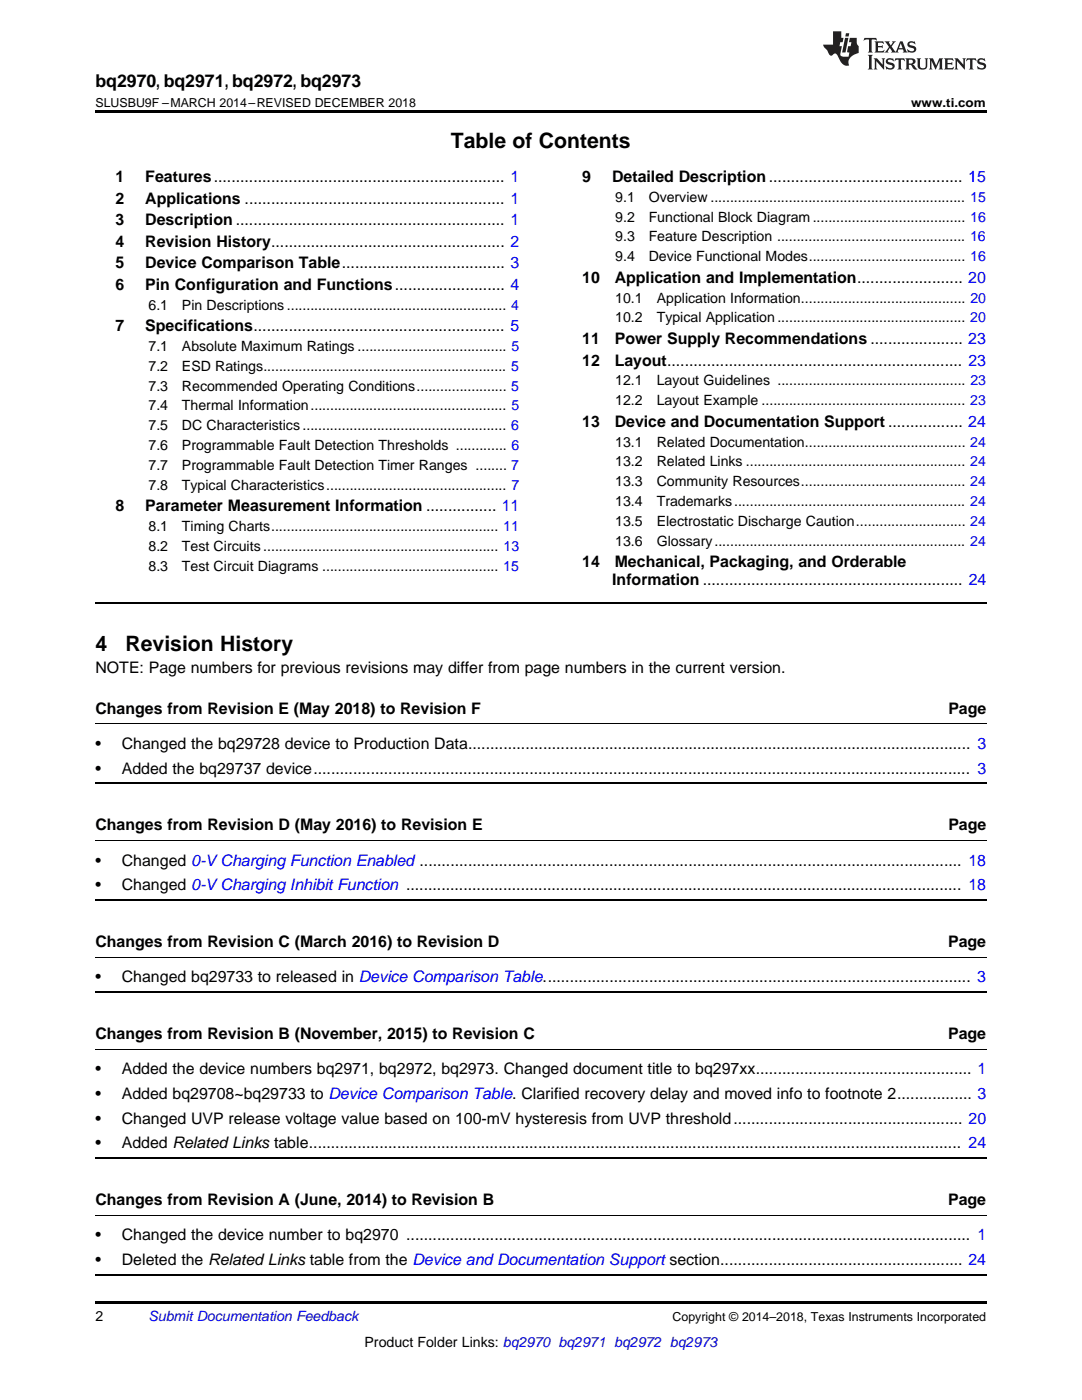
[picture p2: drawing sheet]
<svg xmlns="http://www.w3.org/2000/svg" width="216mm" height="279mm" viewBox="0 0 216 279" stroke-linecap="round" stroke-linejoin="round" font-family="sans-serif">
<defs><g id="words">
<g font-size="4.2">
<text x="90" y="29.6">Table of Contents</text>
<text x="19" y="130">4</text>
<text x="25" y="130">Revision History</text>
</g>
<text font-size="3.5" x="19" y="17.3">bq2970, bq2971, bq2972, bq2973</text>
<g font-size="3.2">
<text x="23" y="36.3">1</text>
<text x="23" y="40.6">2</text>
<text x="29" y="36.3">Features.................................................................. 1</text>
<text x="29" y="40.6">Applications ........................................................... 1</text>
<text x="116.2" y="36.3">9</text>
<text x="122.1" y="36.3">Detailed Description............................................ 15</text>
<text x="23" y="44.9">3</text>
<text x="29" y="44.9">Description ............................................................. 1</text>
<text x="23" y="49.2">4</text>
<text x="23" y="53.6">5</text>
<text x="29" y="49.2">Revision History..................................................... 2</text>
<text x="29" y="53.6">Device Comparison Table..................................... 3</text>
<text x="23" y="57.9">6</text>
<text x="29" y="57.9">Pin Configuration and Functions......................... 4</text>
<text x="116.2" y="56.4">10</text>
<text x="122.7" y="56.4">Application and Implementation........................ 20</text>
<text x="23" y="66.1">7</text>
<text x="29" y="66.1">Specifications......................................................... 5</text>
<text x="116.2" y="68.7">11</text>
<text x="122.7" y="68.7">Power Supply Recommendations ..................... 23</text>
<text x="116.2" y="73">12</text>
<text x="122.7" y="73">Layout................................................................... 23</text>
<text x="116.2" y="85.2">13</text>
<text x="122.7" y="85.2">Device and Documentation Support ................. 24</text>
<text x="23" y="102">8</text>
<text x="29" y="102">Parameter Measurement Information ................ 11</text>
<text x="116.2" y="113.2">14</text>
<text x="122.7" y="113.2">Mechanical, Packaging, and Orderable</text>
<text x="122.2" y="116.7">Information ........................................................... 24</text>
<text x="19" y="134.3">NOTE: Page numbers for previous revisions may differ from page numbers in the current version.</text>
<text x="19" y="142.4">Changes from Revision E (May 2018) to Revision F</text>
<text x="189.2" y="142.4">Page</text>
<text x="19" y="149.5">•</text>
<text x="24.3" y="149.5">Changed the bq29728 device to Production Data.................................................................................................................. 3</text>
<text x="19" y="154.4">•</text>
<text x="24.3" y="154.4">Added the bq29737 device..................................................................................................................................................... 3</text>
<text x="19" y="165.7">Changes from Revision D (May 2016) to Revision E</text>
<text x="189.2" y="165.7">Page</text>
<text x="19" y="172.8">•</text>
<text x="24.3" y="172.8">Changed 0-VCharging Function Enabled ........................................................................................................................... 18</text>
<text x="19" y="177.7">•</text>
<text x="24.3" y="177.7">Changed 0-VCharging Inhibit Function .............................................................................................................................. 18</text>
<text x="19" y="189">Changes from Revision C (March 2016) to Revision D</text>
<text x="189.2" y="189">Page</text>
<text x="19" y="196">•</text>
<text x="24.3" y="196">Changed bq29733 to released in Device Comparison Table................................................................................................. 3</text>
<text x="19" y="207.3">Changes from Revision B (November, 2015) to Revision C</text>
<text x="189.2" y="207.3">Page</text>
<text x="19" y="214.4">•</text>
<text x="24.3" y="214.4">Added the device numbers bq2971, bq2972, bq2973. Changed document title to bq297xx................................................. 1</text>
<text x="19" y="219.3">•</text>
<text x="24.3" y="219.3">Added bq29708~bq29733 to Device Comparison Table. Clarified recovery delay and moved info to footnote 2................. 3</text>
<text x="19" y="224.3">•</text>
<text x="24.3" y="224.3">Changed UVP release voltage value based on 100-mV hysteresis from UVP threshold.................................................... 20</text>
<text x="19" y="229.2">•</text>
<text x="24.3" y="229.2">Added Related Links table.................................................................................................................................................... 24</text>
<text x="19" y="240.5">Changes from Revision A (June, 2014) to Revision B</text>
<text x="189.2" y="240.5">Page</text>
<text x="19" y="247.5">•</text>
<text x="24.3" y="247.5">Changed the device number to bq2970 ................................................................................................................................ 1</text>
<text x="19" y="252.5">•</text>
<text x="24.3" y="252.5">Deleted the Related Links table from the Device and Documentation Support section....................................................... 24</text>
</g>
<g font-size="2.8">
<text x="122.8" y="40.3">9.1</text>
<text x="129.4" y="40.3">Overview ................................................................. 15</text>
<text x="122.8" y="44.2">9.2</text>
<text x="129.4" y="44.2">Functional Block Diagram....................................... 16</text>
<text x="122.8" y="48.2">9.3</text>
<text x="122.8" y="52.1">9.4</text>
<text x="129.4" y="48.2">Feature Description ................................................ 16</text>
<text x="129.4" y="52.1">Device Functional Modes........................................ 16</text>
<text x="29.6" y="61.8">6.1</text>
<text x="36.3" y="61.8">Pin Descriptions ........................................................ 4</text>
<text x="122.8" y="60.4">10.1</text>
<text x="122.8" y="64.3">10.2</text>
<text x="131" y="60.4">Application Information.......................................... 20</text>
<text x="131" y="64.3">Typical Application ................................................ 20</text>
<text x="29.6" y="70.1">7.1</text>
<text x="36.3" y="70.1">Absolute Maximum Ratings ...................................... 5</text>
<text x="29.6" y="74">7.2</text>
<text x="29.6" y="78">7.3</text>
<text x="36.3" y="74">ESD Ratings.............................................................. 5</text>
<text x="36.3" y="78">Recommended Operating Conditions....................... 5</text>
<text x="122.8" y="76.9">12.1</text>
<text x="131" y="76.9">Layout Guidelines ................................................ 23</text>
<text x="29.6" y="81.9">7.4</text>
<text x="36.3" y="81.9">Thermal Information.................................................. 5</text>
<text x="122.8" y="80.9">12.2</text>
<text x="131" y="80.9">Layout Example .................................................... 23</text>
<text x="29.6" y="85.9">7.5</text>
<text x="29.6" y="89.8">7.6</text>
<text x="36.3" y="85.9">DC Characteristics .................................................... 6</text>
<text x="36.3" y="89.8">Programmable Fault Detection Thresholds ............. 6</text>
<text x="122.8" y="89.1">13.1</text>
<text x="131" y="89.1">Related Documentation......................................... 24</text>
<text x="29.6" y="93.8">7.7</text>
<text x="36.3" y="93.8">Programmable Fault Detection Timer Ranges ........ 7</text>
<text x="122.8" y="93.1">13.2</text>
<text x="131" y="93.1">Related Links ........................................................ 24</text>
<text x="29.6" y="97.7">7.8</text>
<text x="36.3" y="97.7">Typical Characteristics.............................................. 7</text>
<text x="122.8" y="97">13.3</text>
<text x="122.8" y="101">13.4</text>
<text x="131" y="97">Community Resources.......................................... 24</text>
<text x="131" y="101">Trademarks........................................................... 24</text>
<text x="29.6" y="106">8.1</text>
<text x="36.3" y="106">Timing Charts.......................................................... 11</text>
<text x="122.8" y="104.9">13.5</text>
<text x="131" y="104.9">Electrostatic Discharge Caution............................ 24</text>
<text x="29.6" y="109.9">8.2</text>
<text x="29.6" y="113.9">8.3</text>
<text x="36.3" y="109.9">Test Circuits ............................................................ 13</text>
<text x="36.3" y="113.9">Test Circuit Diagrams ............................................. 15</text>
<text x="122.8" y="108.9">13.6</text>
<text x="131" y="108.9">Glossary................................................................ 24</text>
<text x="19" y="263.6">2</text>
<text x="72.7" y="268.9">Product Folder Links: bq2970 bq2971 bq2972 bq2973</text>
</g>
<text font-size="2.8" fill="#0000c8" x="29.6" y="263.6">Submit Documentation Feedback</text>
<g font-size="2.5">
<text x="19" y="21.4">SLUSBU9F –MARCH 2014–REVISED DECEMBER 2018</text>
<text x="181.8" y="21.4">www.ti.com</text>
<text x="134.2" y="263.6">Copyright © 2014–2018, Texas Instruments Incorporated</text>
</g>
</g></defs>
<path d="M19 22h177.8v.5h-177.8zM19 259.7h177.8v.5h-177.8z" fill="#000"/>
<path d="M19 120.4h177.8M19 156.4h177.8M19 179.6h177.8M19 198h177.8M19 231.1h177.8M19 254.4h177.8" fill="none" stroke="#000" stroke-width=".35"/>
<path d="M19 144.5h177.8M19 167.8h177.8M19 191h177.8M19 209.4h177.8M19 242.6h177.8" fill="none" stroke="#000" stroke-width=".2"/>
<g fill="#231f20">
<path d="M172.5 7.6l-.1 .5 .4-.2h.6v.1v2.1l-.2 .4h.9l-.2-.4v-2.1l.1-.1h.5l.5 .2-.2-.5zM174.5 8.3l.2 .3v1.5l-.2 .4h1.8l.2-.6a1.04 1.04 0 0 1-1.3 .2v-.7h.6l.3 .2v-.6l-.3 .2h-.6v-.6l.8-.1 .4 .3-.2-.5zM176.5 8.3l.9 1.1-.9 1.1h.8l-.2-.2 .4-.7 .5 .7-.2 .2h1.5l-.2-.2 .2-.4h.9l.1 .4-.2 .2h1l-.3-.3-.7-1.9h-.5l-.9 2-.8-1 .9-1h-.8l.1 .3-.4 .5-.3-.6 .1-.2zM179.7 8.6l.4 1h-.7zM181.3 8.4a.63 .63 0 0 0-.2 .7 .63 .63 0 0 0 .6 .4l.6 .2 .1 .2a.75 .75 0 0 1-.7 .4 .75 .75 0 0 1-.6-.5l.1 .7 .1-.1a1.11 1.11 0 0 0 1.5-.6 1.13 1.13 0 0 0-1.2-.8l-.1-.4a1.04 1.04 0 0 1 1.2 .2l-.2-.5-.2 .1-.4-.2zM173.2 10.9l.2 .4v2.2l-.2 .4h1l-.3-.4v-2.2l.3-.4zM174.3 11.6l.3 .4v1.5l-.3 .4h.8l-.2-.4v-1.3l1.5 1.7v-1.9l.2-.4h-.7l.2 .4v.9l-1.1-1.3zM177 11.8a.62 .62 0 0 0-.2 .7 .62 .62 0 0 0 .6 .4l.6 .1 .1 .3a.76 .76 0 0 1-.7 .3 .76 .76 0 0 1-.7-.4l.2 .7 .1-.1a1.11 1.11 0 0 0 1.5-.6 1.13 1.13 0 0 0-1.2-.8l-.1-.4a1.04 1.04 0 0 1 1.2 .2l-.2-.6-.2 .1-.5-.1zM178.7 11.6l-.2 .6a.61 .61 0 0 1 .8-.3v1.6l-.2 .4h.9l-.2-.4v-1.6a.63 .63 0 0 1 .7 .3l-.1-.6zM180.6 11.6l.3 .4v1.5l-.3 .4h1l-.2-.2-.1-.8 .6 .2a.76 .76 0 0 0 1.2 .7l-1-1a.58 .58 0 0 0 .6-.5 .58 .58 0 0 0-.5-.6zM181.4 11.9h.1a.45 .45 0 0 1 .5 .1 .45 .45 0 0 1 .1 .5l-.8 .2zM182.9 11.6l.2 .2a2.17 2.17 0 0 0 .3 1.9 .99 .99 0 0 0 1.6-.6v-1.1l.2-.4h-.7l.2 .2a1.92 1.92 0 0 1-.2 1.8 .6 .6 0 0 1-.9-.5v-1.1l.2-.4zM185.4 11.6l.2 .4v1.5l-.2 .4h.7l-.2-.4v-1.4l.8 1.8 .8-1.8v1.4l-.2 .4h.9l-.2-.4v-1.5l.2-.4h-.8l-.6 1.5-.6-1.5zM188.4 11.6l.2 .4v1.5l-.2 .4h1.8l.1-.6a1.04 1.04 0 0 1-1.2 .1v-.6h.5l.4 .2v-.6l-.4 .2h-.5v-.7h.8l.3 .3-.1-.6zM190.5 11.6l.2 .4v1.5l-.2 .4h.7l-.2-.4v-1.3l1.5 1.7v-1.9l.2-.4h-.7l.2 .4v.9l-1.1-1.3zM192.9 11.6l-.1 .6a.61 .61 0 0 1 .7-.3l.1 1.6-.3 .4h1l-.3-.4 .1-1.6a.63 .63 0 0 1 .7 .3l-.1-.6zM195.2 11.8a.62 .62 0 0 0-.2 .7 .62 .62 0 0 0 .6 .4l.6 .1 .1 .3a.76 .76 0 0 1-.7 .3 .76 .76 0 0 1-.6-.4l.1 .7 .1-.1a1.11 1.11 0 0 0 1.6-.6 1.13 1.13 0 0 0-1.3-.8l-.1-.4a1.04 1.04 0 0 1 1.2 .2l-.1-.6-.2 .1-.5-.1z"/>
<path d="M166.2 6.3v2.6h-1.9v.4l.8 .9a.91 .91 0 0 0 1 .8 .56 .56 0 0 1 .5-.3 .56 .56 0 0 1 .5 .3l.4 .8a1.53 1.53 0 0 0 1.9 1.2 1.54 1.54 0 0 1 1-2.1l.9-.3v-1.4a1.52 1.52 0 0 1-.4-1.6h-1.3l-.2 .8h.5l-.2 .8h-.5l-.1 1v.2l.4 .1-.2 .8a1.93 1.93 0 0 1-1.6-.3l.3-1.8h-.5l.2-.8h.4l.2-.8h-.4v-1.3zM168.6 7.6l-.6 2.9h.7l.6-2.9zM168.8 6.6l-.1 .7h.6l.2-.7z"/>
</g>
<use href="#words"/>
</svg>
